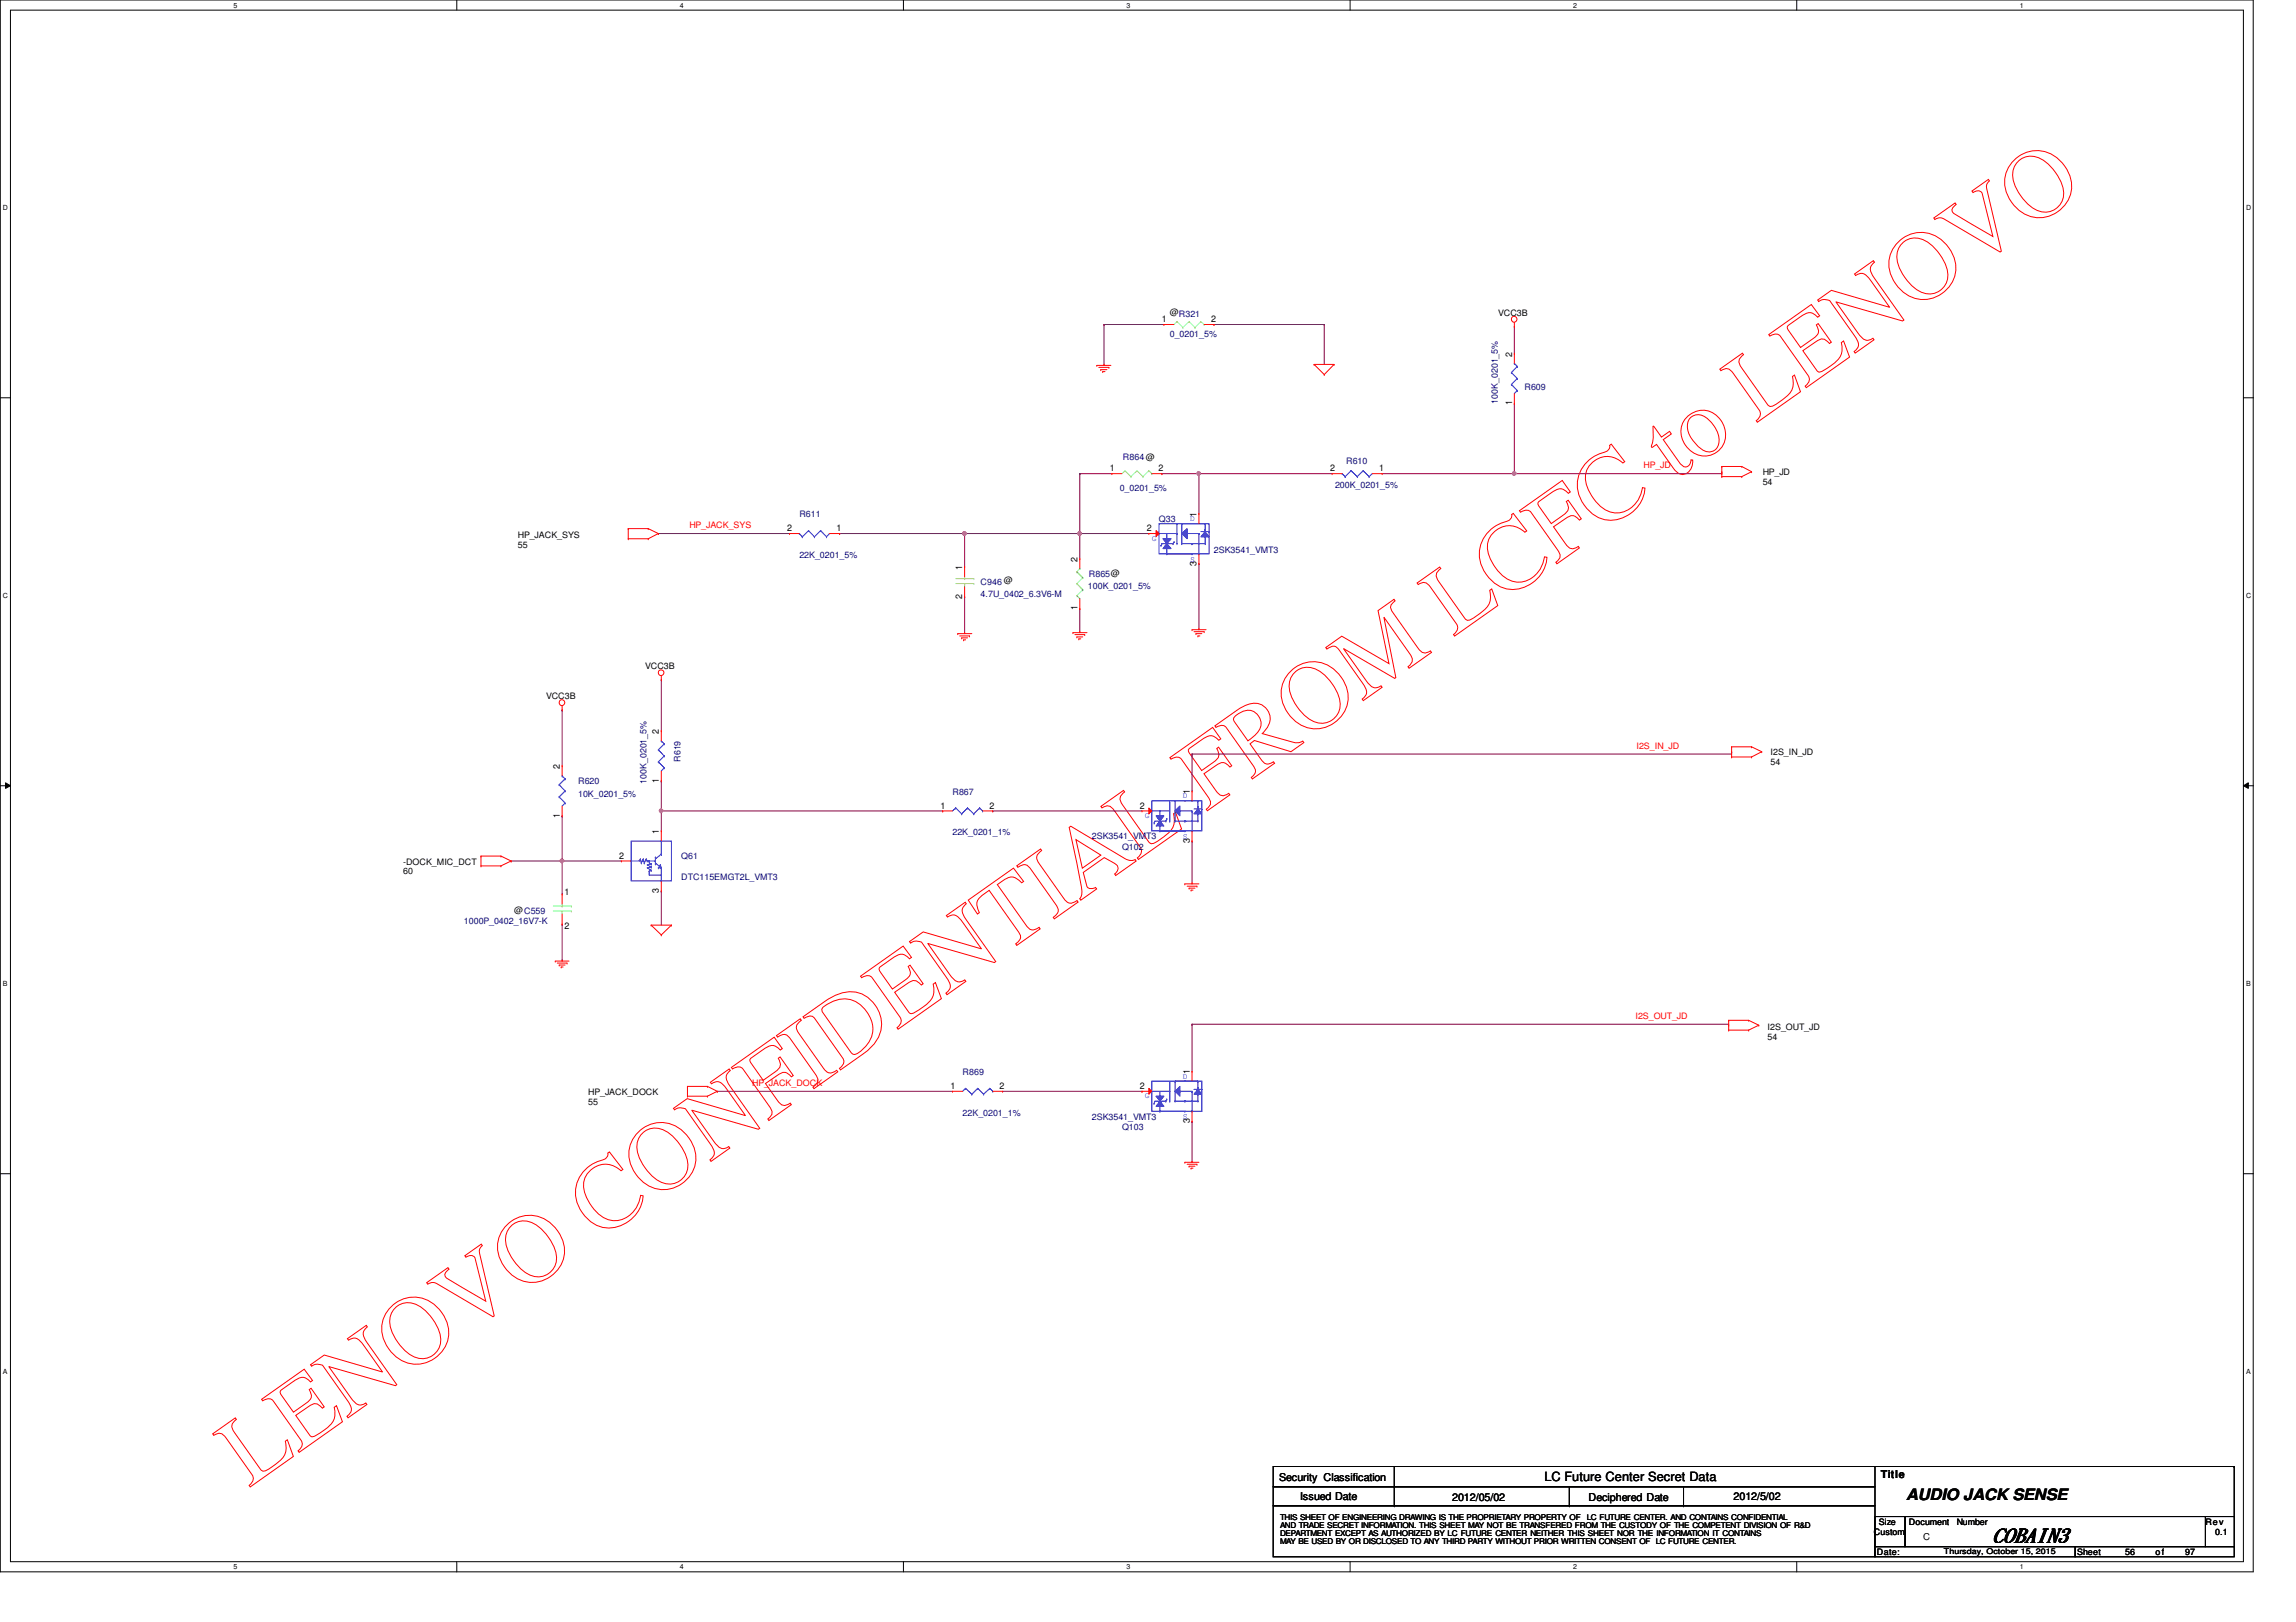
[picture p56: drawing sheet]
<svg xmlns="http://www.w3.org/2000/svg" width="297mm" height="210mm" viewBox="0 0 297 210" stroke-linecap="round" stroke-linejoin="round" font-family="sans-serif">
<defs><g id="words">
<text font-size="12.7" fill="#f00" x="32.2" y="192.5" transform="rotate(-35 32.2 192.5)">LENOVO CONFIDENTIAL FROM LCFC to LENOVO</text>
<text font-size="2.6" x="257.8" y="199.5">COBAIN3</text>
<text font-size="2" x="246.6" y="194.1">AUDIO JACK SENSE</text>
<text font-size="1.7" x="199.8" y="191.6">LC Future Center Secret Data</text>
<g font-size="1.4">
<text x="165.5" y="191.6">Security Classification</text>
<text x="243.3" y="191.2">Title</text>
<text x="168.2" y="194.1">Issued Date</text>
<text x="187.9" y="194.2">2012/05/02</text>
<text x="205.5" y="194.2">Deciphered Date</text>
<text x="224.3" y="194.1">2012/5/02</text>
</g>
<g font-size="1.2">
<text x="150.3" y="41.7">1</text>
<text x="156.7" y="41.7">2</text>
<text x="195.6" y="46.1" transform="rotate(-90 195.6 46.1)">2</text>
<text x="195.6" y="52.5" transform="rotate(-90 195.6 52.5)">1</text>
<text x="143.6" y="61">1</text>
<text x="149.9" y="61">2</text>
<text x="172.1" y="61">2</text>
<text x="178.4" y="61">1</text>
<text x="101.9" y="68.7">2</text>
<text x="108.2" y="68.7">1</text>
<text x="148.4" y="68.7">2</text>
<text x="154.8" y="66.9" transform="rotate(-90 154.8 66.9)">1</text>
<text x="124.5" y="77.5" transform="rotate(-90 124.5 77.5)">2</text>
<text x="124.5" y="73.7" transform="rotate(-90 124.5 73.7)">1</text>
<text x="139.4" y="72.7" transform="rotate(-90 139.4 72.7)">2</text>
<text x="154.8" y="73.2" transform="rotate(-90 154.8 73.2)">3</text>
<text x="139.4" y="79" transform="rotate(-90 139.4 79)">1</text>
<text x="85.3" y="95" transform="rotate(-90 85.3 95)">2</text>
<text x="72.4" y="99.5" transform="rotate(-90 72.4 99.5)">2</text>
<text x="85.3" y="101.3" transform="rotate(-90 85.3 101.3)">1</text>
<text x="72.4" y="105.8" transform="rotate(-90 72.4 105.8)">1</text>
<text x="85.3" y="108" transform="rotate(-90 85.3 108)">1</text>
<text x="121.7" y="104.6">1</text>
<text x="128" y="104.6">2</text>
<text x="147.4" y="104.6">2</text>
<text x="153.9" y="102.7" transform="rotate(-90 153.9 102.7)">1</text>
<text x="80.1" y="111.1">2</text>
<text x="153.9" y="109.1" transform="rotate(-90 153.9 109.1)">3</text>
<text x="73" y="115.9">1</text>
<text x="85.3" y="115.5" transform="rotate(-90 85.3 115.5)">3</text>
<text x="73" y="120.3">2</text>
<text x="123" y="140.9">1</text>
<text x="129.3" y="140.9">2</text>
<text x="147.4" y="140.9">2</text>
<text x="153.9" y="139" transform="rotate(-90 153.9 139)">1</text>
<text x="153.9" y="145.3" transform="rotate(-90 153.9 145.3)">3</text>
<text x="248.8" y="199.3">C</text>
</g>
<g font-size="1.1">
<text x="151.3" y="40.8">@R321</text>
<text x="193.8" y="40.9">VCC3B</text>
<text x="228" y="61.5">HP_JD</text>
<text x="228" y="62.8">54</text>
<text x="67" y="69.6">HP_JACK_SYS</text>
<text x="67" y="71">55</text>
<text x="83.5" y="86.6">VCC3B</text>
<text x="70.7" y="90.5">VCC3B</text>
<text x="229.1" y="97.7">I2S_IN_JD</text>
<text x="229.1" y="99.1">54</text>
<text x="52.2" y="111.9">-DOCK_MIC_DCT</text>
<text x="52.2" y="113.2">60</text>
<text x="66.5" y="118.1">@C559</text>
<text x="228.7" y="133.3">I2S_OUT_JD</text>
<text x="228.7" y="134.5">54</text>
<text x="76.1" y="141.7">HP_JACK_DOCK</text>
<text x="76.1" y="143">55</text>
<text x="243.1" y="197.4">Size</text>
<text x="247" y="197.4">Document</text>
<text x="253.2" y="197.4">Number</text>
<text x="285.3" y="197.4">Rev</text>
<text x="242.4" y="198.7">Custom</text>
<text x="242.8" y="201.3">Date:</text>
<text x="268.7" y="201.3">Sheet</text>
<text x="275" y="201.3">56</text>
<text x="278.8" y="201.3">o f</text>
<text x="282.7" y="201.3">97</text>
<text x="286.6" y="198.7">0.1</text>
</g>
<g font-size="1.1" fill="#000080">
<text x="151.3" y="43.6">0_0201_5%</text>
<text x="193.8" y="52.2" transform="rotate(-90 193.8 52.2)">100K_0201_5%</text>
<text x="197.2" y="50.5">R609</text>
<text x="145.3" y="59.5">R864 @</text>
<text x="144.9" y="63.5">0_0201_5%</text>
<text x="172.7" y="63.2">200K_0201_5%</text>
<text x="174.2" y="60.1">R610</text>
<text x="103.4" y="66.9">R611</text>
<text x="149.9" y="67.6">Q33</text>
<text x="157.1" y="71.6">2SK3541_VMT3</text>
<text x="103.4" y="72.2">22K_0201_5%</text>
<text x="126.9" y="75.7">C946 @</text>
<text x="126.9" y="77.3">4.7U_0402_6.3V6-M</text>
<text x="140.8" y="76.2">100K_0201_5%</text>
<text x="140.9" y="74.7">R865@</text>
<text x="74.8" y="101.5">R620</text>
<text x="83.6" y="101.4" transform="rotate(-90 83.6 101.4)">100K_0201_5%</text>
<text x="88.1" y="98.6" transform="rotate(-90 88.1 98.6)">R619</text>
<text x="74.8" y="103.1">10K_0201_5%</text>
<text x="123.2" y="102.8">R867</text>
<text x="88.1" y="111.2">Q61</text>
<text x="88.1" y="113.8">DTC115EMGT2L_VMT3</text>
<text x="123.2" y="108.1">22K_0201_1%</text>
<text x="141.3" y="108.6">2SK3541_VMT3</text>
<text x="145.2" y="109.9">Q102</text>
<text x="60" y="119.6">1000P_0402_16V7-K</text>
<text x="124.5" y="139.1">R869</text>
<text x="124.5" y="144.4">22K_0201_1%</text>
<text x="141.3" y="144.9">2SK3541_VMT3</text>
<text x="145.2" y="146.2">Q103</text>
</g>
<g font-size="1.1" fill="#f00">
<text x="212.6" y="60.6">HP_JD</text>
<text x="89.2" y="68.4">HP_JACK_SYS</text>
<text x="211.7" y="96.9">I2S_IN_JD</text>
<text x="211.6" y="131.9">I2S_OUT_JD</text>
<text x="97.3" y="140.5">HP_JACK_DOCK</text>
</g>
<g font-size="1.1" fill="#00f">
<text x="149" y="70">G</text>
<text x="154" y="67.4">D</text>
<text x="154" y="72.7">S</text>
<text x="148.1" y="105.9">G</text>
<text x="153" y="103.3">D</text>
<text x="153" y="108.6">S</text>
<text x="148.1" y="142.2">G</text>
<text x="153" y="139.6">D</text>
<text x="153" y="144.9">S</text>
</g>
<g font-size="1">
<text x="165.6" y="196.6">THIS SHEET OF ENGINEERING DRAWING IS THE PROPRIETARY PROPERTY OF</text>
<text x="165.6" y="197.7">AND TRADE SECRET INFORMATION. THIS SHEET MAY NOT BE TRANSFERED FROM THE CUSTODY OF THE COMPETENT DIVISION OF R&amp;D</text>
<text x="205.3" y="196.6">LC FUTURE CENTER. AND CONTAINS CONFIDENTIAL</text>
<text x="165.6" y="198.8">DEPARTMENT EXCEPT AS AUTHORIZED BY LC FUTURE CENTER NEITHER THIS SHEET NOR THE INFORMATION IT CONTAINS</text>
<text x="165.6" y="199.8">MAY BE USED BY OR DISCLOSED TO ANY THIRD PARTY WITHOUT PRIOR WRITTEN CONSENT OF LC FUTURE CENTER.</text>
<text x="251.5" y="201">Thursday, October 15, 2015</text>
</g>
<g font-size=".9">
<text x="30.2" y="1">5</text>
<text x="88" y="1">4</text>
<text x="145.8" y="1">3</text>
<text x="203.5" y="1">2</text>
<text x="261.3" y="1">1</text>
<text x=".4" y="27.2">D</text>
<text x="290.6" y="27.2">D</text>
<text x=".4" y="77.3">C</text>
<text x="290.6" y="77.3">C</text>
<text x=".4" y="127.6">B</text>
<text x="290.6" y="127.6">B</text>
<text x=".4" y="177.8">A</text>
<text x="290.6" y="177.8">A</text>
<text x="30.2" y="203.1">5</text>
<text x="88" y="203.1">4</text>
<text x="145.8" y="203.1">3</text>
<text x="203.5" y="203.1">2</text>
<text x="261.3" y="203.1">1</text>
</g>
</g></defs>
<path d="M0 0h291.5v203.4h-291.5zM1.4 1.3h288.8v200.8h-288.8z" fill="none" stroke="#000" stroke-width=".13"/>
<g fill="#fff">
<path d="M30.2 .2h.5v1h-.5z"/>
<path d="M30.2 202.3h.5v1h-.5z"/>
</g>
<path d="M59.1 0v1.3M59.1 202.1v1.3" fill="none" stroke="#000" stroke-width=".13"/>
<g fill="#fff">
<path d="M88 .2h.5v1h-.5z"/>
<path d="M88 202.3h.5v1h-.5z"/>
</g>
<path d="M116.9 0v1.3M116.9 202.1v1.3" fill="none" stroke="#000" stroke-width=".13"/>
<g fill="#fff">
<path d="M145.8 .2h.5v1h-.5z"/>
<path d="M145.8 202.3h.5v1h-.5z"/>
</g>
<path d="M174.7 0v1.3M174.7 202.1v1.3" fill="none" stroke="#000" stroke-width=".13"/>
<g fill="#fff">
<path d="M203.5 .2h.5v1h-.5z"/>
<path d="M203.5 202.3h.5v1h-.5z"/>
</g>
<path d="M232.4 0v1.3M232.4 202.1v1.3" fill="none" stroke="#000" stroke-width=".13"/>
<g fill="#fff">
<path d="M261.3 .2h.5v1h-.5z"/>
<path d="M261.3 202.3h.5v1h-.5z"/>
<path d="M.4 26.4h.6v1h-.6z"/>
<path d="M290.6 26.4h.6v1h-.6z"/>
<path d="M.4 76.5h.6v1.1h-.6z"/>
<path d="M290.6 76.5h.6v1.1h-.6z"/>
</g>
<path d="M0 51.5h1.4M290.2 51.5h1.3" fill="none" stroke="#000" stroke-width=".13"/>
<g fill="#fff">
<path d="M.4 126.7h.6v1.1h-.6z"/>
<path d="M290.6 126.7h.6v1.1h-.6z"/>
</g>
<path d="M0 101.7h1.4M.7 101.3l.7 .4-.7 .3zM290.2 101.7l.7-.4v.7zM290.2 101.7h1.3" fill="none" stroke="#000" stroke-width=".13"/>
<path d="M.7 101.3l.7 .4-.7 .3zM290.2 101.7l.7-.4v.7z" fill="#000"/>
<g fill="#fff">
<path d="M.4 177h.5v1h-.5z"/>
<path d="M290.6 177h.5v1h-.5z"/>
</g>
<path d="M0 151.9h1.4M290.2 151.9h1.3" fill="none" stroke="#000" stroke-width=".13"/>
<g fill="none" stroke="#800040" stroke-width=".13">
<path d="M142.8 42h.1M142.8 42h7.8M142.8 42v5.2M157.1 42h.1M157.1 42h14.2M171.3 42h.1M171.3 42v5.2M124.8 69h.1M124.8 69h23.8M139.7 69h.1M139.7 78.8h.1M139.7 69v3.3"/>
<path d="M139.7 78.8v2.9M154.2 97.6h.1M154.2 97.6h69.8"/>
</g>
<path d="M139.5 68.9l.2-.1 .2 .1-.1 .3-.1 .1-.2-.1z" fill-rule="evenodd" fill="#f0f"/>
<path d="M139.5 68.9l.2-.1 .2 .1-.1 .3-.1 .1-.2-.1z" fill="none" stroke="#f0f" stroke-width=".13"/>
<g fill="none" stroke="#800040" stroke-width=".13">
<path d="M124.8 77.2h.1M124.8 69h.1M124.8 69v4.3M124.8 77.2v4.7M139.7 61.3h.1M139.7 61.3h4.1M139.7 61.3v7.7M150.3 61.3h.1M150.3 61.3h22M155.1 72.9h.1M155.1 61.3h.1M155.1 61.3v5.2"/>
<path d="M155.1 72.9v8.5M178.8 61.3h17.1M195.9 61.3h.1M222.8 61h.1M222.8 61v.3M154.2 97.6h.1M154.2 97.6v4.8M224 97.3h.1M224 97.3v.3M85.6 104.9h36.4M122 104.9h.1M154.2 108.8h.1"/>
<path d="M154.2 108.8v5.5M154.2 132.5h.1M154.2 132.5h69.4v.2M154.2 132.5v6.1M223.6 132.7h.1M92.8 141.2h.1M92.8 141.2h30.4M154.2 145.1h.1M154.2 145.1v5.2"/>
</g>
<path d="M154.9 61.1h.3l.1 .2-.1 .1-.1 .1-.2-.1z" fill-rule="evenodd" fill="#f0f"/>
<path d="M154.9 61.1h.3l.1 .2-.1 .1-.1 .1-.2-.1z" fill="none" stroke="#f0f" stroke-width=".13"/>
<path d="M195.9 52.2h.1M195.9 42.2h.1M195.9 42.2v3.6M195.9 52.2v9.1h26.9M222.8 61.3h.1" fill="none" stroke="#800040" stroke-width=".13"/>
<path d="M195.7 61.1h.3l.1 .2-.1 .1-.1 .1-.2-.1z" fill-rule="evenodd" fill="#f0f"/>
<path d="M195.7 61.1h.3l.1 .2-.1 .1-.1 .1-.2-.1z" fill="none" stroke="#f0f" stroke-width=".13"/>
<path d="M85.2 69h.1M85.2 69h16.9M108.6 69h.1M108.6 69h16.2" fill="none" stroke="#800040" stroke-width=".13"/>
<path d="M124.6 68.9l.2-.1 .2 .1-.1 .3-.1 .1-.2-.1z" fill-rule="evenodd" fill="#f0f"/>
<path d="M124.6 68.9l.2-.1 .2 .1-.1 .3-.1 .1-.2-.1z" fill="none" stroke="#f0f" stroke-width=".13"/>
<path d="M85.6 88h.1M85.6 88v6.6M85.6 104.9h.1M85.6 101h.1M85.6 101v6.5M129.7 141.2h18M147.7 141.2h.1" fill="none" stroke="#800040" stroke-width=".13"/>
<path d="M85.4 104.7h.3l.1 .2-.1 .2-.2 .1-.1-.1z" fill-rule="evenodd" fill="#f0f"/>
<path d="M85.4 104.7h.3l.1 .2-.1 .2-.2 .1-.1-.1z" fill="none" stroke="#f0f" stroke-width=".13"/>
<path d="M72.7 111.4h.1M72.7 111.4h7.7M85.6 115.3h.1M85.6 115.3v4.4" fill="none" stroke="#800040" stroke-width=".13"/>
<path d="M72.5 111.2h.4v.2v.2h-.2h-.2z" fill-rule="evenodd" fill="#f0f"/>
<path d="M72.5 111.2h.4v.2v.2h-.2h-.2z" fill="none" stroke="#f0f" stroke-width=".13"/>
<path d="M72.7 91.9h.1M72.7 91.9v7.2M66.1 111.4h.1M66.1 111.4h6.6M72.7 105.6h.1M72.7 119.6h.1M72.7 111.4h.1M72.7 105.6v10.1M72.7 119.6v4.6M128.4 104.9h.1M128.4 104.9h19.3" fill="none" stroke="#800040" stroke-width=".13"/>
<g fill="none" stroke="#f00" stroke-width=".13">
<path d="M141.9 47.3h.1M141.9 47.3h1.8M142.2 47.5h1.3M142.4 47.8h.1M142.4 47.8h.8M142.7 48.1h.1M142.7 48.1h.3M142.8 47.2h.1M142.8 47.2v.1M143.5 47.5h.1M150.6 42h.1M150.6 42h1.3"/>
<path d="M155.8 42h1.3M157.1 42h.1M170 47.2h.1M170 47.2h2.6M170 47.2l1.3 1.3M171.3 48.5h.1M172.6 47.2h.1M172.6 47.2l-1.3 1.3M195.9 42.2h.1M195.9 52.2h.1M195.9 45.8h.1M195.9 41.7v.5"/>
<path d="M195.9 45.8v1.2M195.9 50.9v1.3M81.3 68.4h.1M81.3 69.7h.1M81.3 68.4h2.6M81.3 68.4v1.3M81.3 69.7h2.6M83.9 68.4h.1M83.9 69.7h.1M83.9 68.4l1.3 .6M85.2 69h.1M85.2 69l-1.3 .7"/>
<path d="M139.7 78.8h.1M139.7 72.3h.1M139.7 72.3v1.3M139.7 77.5v1.3M222.8 60.4h.1M222.8 61.7h.1M222.8 60.4h2.5M222.8 60.4v1.3M222.8 61.7h2.5M225.3 60.4h.1M225.3 61.7h.1M225.3 60.4l1.3 .6"/>
<path d="M226.6 61h.1M226.6 61l-1.3 .7M72.7 91.9h.1M72.7 91.4v.5M85.6 88h.1M85.6 94.6h.1M85.6 87.5v.5M85.6 94.6v1.3M85.6 99.8v1.2M123.9 82h.1M123.9 82h1.8M124.2 82.3h1.2"/>
<path d="M124.4 82.5h.1M124.4 82.5h.8M124.7 82.8h.1M124.7 82.8h.2M124.8 81.9h.1M124.8 81.9v.1M125.4 82.3h.1M138.8 81.9h.1M138.8 81.9h1.8M139.1 82.1h1.2M139.3 82.4h.1M139.3 82.4h.8"/>
<path d="M139.6 82.7h.1M139.6 82.7h.2M139.7 81.7h.1M139.7 81.7v.2M140.3 82.1h.1M154.2 81.5h.1M154.2 81.5h1.8M154.5 81.7h1.3M154.7 82h.1M154.7 82h.8M155 82.3h.1M155 82.3h.2"/>
<path d="M155.1 81.4h.1M155.1 81.4v.1M155.8 81.7h.1M224 96.6h.1M224 98h.1M224 96.6h2.6M224 96.6v1.4M224 98h2.6M226.6 96.6h.1M226.6 98h.1M226.6 96.6l1.3 .7M227.9 97.3h.1"/>
<path d="M227.9 97.3l-1.3 .7M62.2 110.8h.1M62.2 112.1h.1M62.2 110.8h2.6M62.2 110.8v1.3M62.2 112.1h2.6M64.8 110.8h.1M64.8 112.1h.1M64.8 110.8l1.3 .6M66.1 111.4h.1M66.1 111.4l-1.3 .7M80.4 111.4h.1"/>
<path d="M80.4 111.4h1.3M84.2 119.7h.1M84.2 119.7h2.7M84.2 119.7l1.4 1.3M85.6 107.5h.1M85.6 115.3h.1M85.6 101h.1M85.6 107.5v1.3M85.6 114v1.3M86.9 119.7h.1M86.9 119.7l-1.3 1.3M153.3 114.4h.1"/>
<path d="M153.3 114.4h1.8M153.6 114.7h1.3M153.8 114.9h.1M153.8 114.9h.8M154.1 115.2h.1M154.1 115.2h.2M154.2 114.3h.1M154.2 114.3v.1M154.9 114.7h.1M71.8 124.4h.1M71.8 124.4h1.8M72.1 124.6h1.3"/>
<path d="M72.3 124.9h.1M72.3 124.9h.8M72.6 125.1h.1M72.6 125.1h.3M72.7 124.2h.1M72.7 124.2v.2M73.4 124.6h.1M85.6 121h.1M223.6 132h.1M223.6 133.3h.1M223.6 132h2.6M223.6 132v1.3"/>
<path d="M223.6 133.3h2.6M226.2 132h.1M226.2 133.3h.1M226.2 132l1.3 .7M227.5 132.7h.1M227.5 132.7l-1.3 .6M88.9 141.9h.1M88.9 140.6h.1M88.9 140.6h2.6M88.9 141.9h2.6M88.9 140.6v1.3M91.5 140.6h.1"/>
<path d="M91.5 141.9h.1M91.5 140.6l1.3 .6M92.8 141.2h.1M92.8 141.2l-1.3 .7M153.3 150.4h.1M153.3 150.4h1.8M153.6 150.7h1.3M153.8 150.9h.1M153.8 150.9h.8M154.1 151.2h.1M154.1 151.2h.2M154.2 150.3h.1"/>
<path d="M154.2 150.3v.1M154.9 150.7h.1"/>
<circle cx="195.9" cy="41.3" r=".38"/>
<circle cx="72.7" cy="90.9" r=".38"/>
<circle cx="85.5" cy="87.1" r=".37"/>
</g>
<g fill="none" stroke="#000" stroke-width=".13">
<path d="M164.7 189.8h77.9v2.6h-77.9zM164.7 192.4h77.9v2.5h-77.9zM164.7 194.9h77.9v6.6h-77.9zM180.4 192.4h.1M180.4 194.9h.1M180.4 189.8v5.1M203 194.9h.1M203 192.4v2.5M217.8 194.9h.1M217.8 192.4v2.5M242.4 189.8h46.6M242.6 196.3h3.9v3.9h-3.9z"/>
<path d="M246.5 196.3h38.8v3.9h-38.8zM285.3 196.3h3.7v3.9h-3.7zM289 189.8h.1M289 189.8v6.5M242.6 200.2h25.9v1.3h-25.9zM268.5 200.2h20.5v1.3h-20.5z"/>
</g>
<g fill="none" stroke="#00f" stroke-width=".13">
<path d="M195.5 49.7h.1M195.5 48.2h.1M195.5 49.7l.8 .8M195.5 48.2l.8 .8M195.9 47h.1M195.9 47l.4 .4M196.3 50.5h.1M196.3 49h.1M196.3 47.4h.1M196.3 50.5l-.4 .4M196.3 49l-.8 .7M196.3 47.4l-.8 .8"/>
<path d="M85.2 98.6h.1M85.2 97h.1M85.2 98.6l.7 .8M85.2 97l.7 .8M85.6 95.9h.1M85.6 95.9l.3 .4M85.9 99.4h.1M85.9 97.8h.1M85.9 96.3h.1M85.9 99.4l-.3 .4M85.9 97.8l-.7 .8M85.9 96.3l-.7 .7"/>
<path d="M81.7 108.8h5.2v5.2h-5.2zM81.7 111.4h.1M82.8 111.2h.1M82.8 111.2l-.1 .2h-1M82.8 111.2l.2 .5M83 111.7h.1M83.2 111.2h.1M83.2 111.2l.2 .5M83.2 111.2l-.2 .5M83.4 111.7h.1M83.6 111.2h.1M83.6 111.2l.1 .2"/>
<path d="M83.6 111.2l-.2 .5M83.7 111.4h.1M83.7 111.4h1.1M84 111.4h.1M84 112.7h.1M84 111.4v.3l.2 .1M84 112.7v.5h1.6M84.2 111.8h.1M84.2 112.6h.1M84.2 112.2h.1M84.2 112.2l-.5 .1 .5 .3M84.2 111.8l-.5 .1 .5 .3"/>
<path d="M84.2 112.6l-.2 .1M84.8 110.9h.1M84.8 111.4h.1M84.8 110.9v1M84.8 111.7l.8 .6M85.2 112.3h.1M85.2 112.3h.4M85.4 111.9h.1M85.4 111.9l.2 .4M85.4 111.9l-.2 .4M85.6 114h.1M85.6 110.5h.1"/>
<path d="M85.6 113.2h.1M85.6 112.3h.1M85.6 108.8v1.7M85.6 112.3v1.7M85.6 110.5l-.8 .7"/>
</g>
<path d="M152.3 41.6h.1M152.3 41.6l-.4 .4M152.3 41.6l.7 .8M153 42.4h.1M153.8 41.6h.1M153.8 41.6l-.8 .8M153.8 41.6l.8 .8M154.6 42.4h.1M155.4 41.6h.1M155.4 41.6l-.8 .8M155.4 41.6l.4 .4M155.8 42h.1" fill="none" stroke="#80ff80" stroke-width=".13"/>
<path d="M139.3 77.1h.1M139.3 75.5h.1M139.3 74h.1M139.3 77.1l.4 .4M139.3 75.5l.8 .8M139.3 74l.8 .8M139.7 73.6h.1M139.7 73.6l-.4 .4M140.1 76.3h.1M140.1 74.8h.1M140.1 76.3l-.8 .8M140.1 74.8l-.8 .7" fill="none" stroke="#00ff80" stroke-width=".13"/>
<path d="M152 141.2l.7-.6v1.3z" fill="#00f"/>
<path d="M152 141.2l.7-.6v1.3z" fill="none" stroke="#00f" stroke-width=".13"/>
<path d="M155 141l.5 .6h-1z" fill="#00f"/>
<g fill="none" stroke="#00f" stroke-width=".13">
<path d="M151.3 139.9v2.6M152 139.9h.1M152 139.9h3M152 139.9v2.6M155 139.9h.1M155 139.9v1.1M149.3 142.8h.1M150.8 142.5h.1M150.8 142.5h-1.4l-.1 .3M151 142.2h.1M151 142.2l-.2 .3M151.3 142.5h.1"/>
<path d="M152 142.5h.1M152 142.5h3M152.7 141.2h.1M152.7 141.2h1.5M153.3 142.5h.1M154.2 141.2h.1M154.2 141.2v1.3M154.5 141h1M155 141l.5 .6h-1zM155 140.7h.1M155 142.5h.1M155 141.6h.1"/>
<path d="M155 141.6v.9M155.5 141h.1"/>
</g>
<path d="M150.1 142.5l.5 .7h-1z" fill="#00f"/>
<path d="M150.1 142.5l.5 .7h-1z" fill="none" stroke="#00f" stroke-width=".13"/>
<path d="M149.6 141.9h1l-.5 .6z" fill="#00f"/>
<path d="M149 139.9h6.5v3.9h-6.5zM149 141.2h2.3M149.6 141.9h1l-.5 .6zM150.1 141.9h.1M150.1 143.8h.1M150.1 141.2v.7M150.1 143.2v.6M150.1 143.8h3.2M151.3 141.2h.1M153.3 143.8h.1M154.2 143.8h.1M154.2 142.5v1.3" fill="none" stroke="#00f" stroke-width=".13"/>
<path d="M148.6 140.8l.4 .4-.4 .4z" fill="#f00"/>
<g fill="none" stroke="#f00" stroke-width=".13">
<path d="M124.8 73.3h.1M124.8 77.2h.1M124.8 73.3v1.3M124.8 75.9v1.3M172.3 61.3h.1M172.3 61.3h1.3M177.5 61.3h1.3M178.8 61.3h.1M72.7 99.1h.1M72.7 99.1v1.3M72.7 105.6h.1M72.7 104.3v1.3"/>
<path d="M122 104.9h.1M122 104.9h1.2M127.1 104.9h1.3M128.4 104.9h.1M154.2 138.6h.1M154.2 138.6v1.3M147.7 141.2h.1M147.7 141.2h1.3M148.6 140.8l.4 .4-.4 .4zM154.2 145.1h.1M154.2 143.8v1.3"/>
</g>
<path d="M123.7 75.5h2.3M123.7 74.9h2.3M124.8 74.9h.1M124.8 75.5h.1M124.8 74.6v.3M124.8 75.5v.4M126 75.5h.1M126 74.9h.1" fill="none" stroke="#80ff80" stroke-width=".13"/>
<g fill="none" stroke="#00f" stroke-width=".13">
<path d="M173.6 61.3h.1M173.6 61.3l.4 .4M174 61.7h.1M174.8 60.9h.1M174.8 60.9l.8 .8M174.8 60.9l-.8 .8M175.6 61.7h.1M176.4 60.9h.1M176.4 60.9l.7 .8M176.4 60.9l-.8 .8M177.1 61.7h.1M177.5 61.3l-.4 .4"/>
<path d="M72.3 103.1h.1M72.3 101.6h.1M72.3 103.1l.8 .8M72.3 101.6l.8 .8M72.7 100.4h.1M72.7 100.4l.4 .4M73.1 103.9h.1M73.1 102.4h.1M73.1 100.8h.1M73.1 103.9l-.4 .4M73.1 102.4l-.8 .7M73.1 100.8l-.8 .8"/>
<path d="M123.7 104.6h.1M123.7 104.6l-.5 .3M123.7 104.6l.7 .7M124.4 105.3h.1M125.2 104.6h.1M125.2 104.6l-.8 .7M125.2 104.6l.8 .7M126 105.3h.1M126.7 104.6h.1M126.7 104.6l-.7 .7M126.7 104.6l.4 .3M127.1 104.9h.1"/>
</g>
<path d="M152 104.9l.7-.6v1.3z" fill="#00f"/>
<path d="M152 104.9l.7-.6v1.3z" fill="none" stroke="#00f" stroke-width=".13"/>
<path d="M155 104.7l.5 .6h-1z" fill="#00f"/>
<g fill="none" stroke="#00f" stroke-width=".13">
<path d="M149.3 106.5h.1M150.8 106.3h.1M150.8 106.3h-1.4l-.1 .2M151 106h.1M151 106l-.2 .3M151.3 106.3h.1M151.3 103.6v2.7M152 103.6h.1M152 106.3h.1M152 103.6h3M152 103.6v2.7M152 106.3h3"/>
<path d="M152.7 104.9h.1M152.7 104.9h1.5M153.3 106.3h.1M154.2 104.9h.1M154.2 104.9v1.4M154.5 104.7h1M155 104.7l.5 .6h-1zM155 103.6h.1M155 104.4h.1M155 106.3h.1M155 105.3h.1M155 103.6v1.1"/>
<path d="M155 105.3v1M155.5 104.7h.1"/>
</g>
<path d="M150.1 106.3l.5 .6h-1z" fill="#00f"/>
<path d="M150.1 106.3l.5 .6h-1z" fill="none" stroke="#00f" stroke-width=".13"/>
<path d="M149.6 105.6h1l-.5 .7z" fill="#00f"/>
<path d="M149 103.6h6.5v3.9h-6.5zM149 104.9h2.3M149.6 105.6h1l-.5 .7zM150.1 105.6h.1M150.1 107.5h.1M150.1 104.9v.7M150.1 106.9v.6M150.1 107.5h3.2M151.3 104.9h.1M153.3 107.5h.1M154.2 107.5h.1M154.2 106.3v1.2" fill="none" stroke="#00f" stroke-width=".13"/>
<path d="M148.6 104.6l.4 .3-.4 .4z" fill="#f00"/>
<g fill="none" stroke="#f00" stroke-width=".13">
<path d="M102.1 69h.1M102.1 69h1.3M107.3 69h1.3M108.6 69h.1M143.8 61.3h.1M143.8 61.3h1.4M149 61.3h1.3M150.3 61.3h.1M72.7 115.7h.1M72.7 119.6h.1M72.7 115.7v1.3M72.7 118.3v1.3"/>
<path d="M147.7 104.9h.1M147.7 104.9h1.3M148.6 104.6l.4 .3-.4 .4zM154.2 102.4h.1M154.2 108.8h.1M154.2 102.4v1.2M154.2 107.5v1.3M123.2 141.2h.1M123.2 141.2h1.3M128.4 141.2h1.3M129.7 141.2h.1"/>
</g>
<g fill="none" stroke="#00f" stroke-width=".13">
<path d="M103.4 69h.1M103.4 69l.4 .5M103.8 69.5h.1M104.6 68.7h.1M104.6 68.7l.8 .8M104.6 68.7l-.8 .8M105.4 69.5h.1M106.2 68.7h.1M106.2 68.7l.7 .8M106.2 68.7l-.8 .8M106.9 69.5h.1M107.3 69l-.4 .5"/>
<path d="M124.9 140.8h.1M124.9 140.8l-.4 .4M124.9 140.8l.8 .8M125.7 141.6h.1M126.5 140.8h.1M126.5 140.8l-.8 .8M126.5 140.8l.8 .8M127.3 141.6h.1M128.1 140.8h.1M128.1 140.8l-.8 .8M128.1 140.8l.3 .4M128.4 141.2h.1"/>
</g>
<g fill="none" stroke="#80ff80" stroke-width=".13">
<path d="M145.5 60.9h.1M145.5 60.9l-.3 .4M145.5 60.9l.8 .8M146.3 61.7h.1M147.1 60.9h.1M147.1 60.9l-.8 .8M147.1 60.9l.8 .8M147.9 61.7h.1M148.6 60.9h.1M148.6 60.9l-.7 .8M148.6 60.9l.4 .4M149 61.3h.1"/>
<path d="M71.6 117.9h2.3M71.6 117.3h2.3M72.7 117.3h.1M72.7 117.9h.1M72.7 117v.3M72.7 117.9v.4M73.9 117.9h.1M73.9 117.3h.1"/>
</g>
<path d="M152.9 69l.7-.6v1.3z" fill="#00f"/>
<path d="M152.9 69l.7-.6v1.3z" fill="none" stroke="#00f" stroke-width=".13"/>
<path d="M155.9 68.8l.5 .7h-1z" fill="#00f"/>
<g fill="none" stroke="#00f" stroke-width=".13">
<path d="M150.2 70.6h.1M151.8 70.4h.1M151.8 70.4h-1.5l-.1 .2M151.9 70.1h.1M151.9 70.1l-.1 .3M152.3 70.4h.1M152.3 67.8v2.6M152.9 67.8h.1M152.9 70.4h.1M152.9 67.8h3M152.9 67.8v2.6M152.9 70.4h3"/>
<path d="M153.6 69h.1M153.6 69h1.5M154.2 70.4h.1M155.1 69h.1M155.1 69v1.4M155.4 68.8h1M155.9 68.8l.5 .7h-1zM155.9 67.8h.1M155.9 68.5h.1M155.9 70.4h.1M155.9 69.5h.1M155.9 67.8v1"/>
<path d="M155.9 69.5v.9M156.4 68.8h.1"/>
</g>
<path d="M151 70.4l.5 .6h-1.1z" fill="#00f"/>
<path d="M151 70.4l.5 .6h-1.1z" fill="none" stroke="#00f" stroke-width=".13"/>
<path d="M150.4 69.7h1.1l-.5 .7z" fill="#00f"/>
<path d="M149.9 67.8h6.5v3.9h-6.5zM149.9 69h2.4M150.4 69.7h1.1l-.5 .7zM151 69.7h.1M151 71.7h.1M151 69v.7M151 71v.7M151 71.7h3.2M152.3 69h.1M154.2 71.7h.1M155.1 71.7h.1M155.1 70.4v1.3" fill="none" stroke="#00f" stroke-width=".13"/>
<path d="M149.6 68.7l.3 .3-.3 .4z" fill="#f00"/>
<path d="M148.6 69h.1M148.6 69h1.3M149.6 68.7l.3 .3-.3 .4zM155.1 66.5h.1M155.1 72.9h.1M155.1 66.5v1.3M155.1 71.7v1.2" fill="none" stroke="#f00" stroke-width=".13"/>
<path d="M139.5 68.9l.2-.1 .2 .1-.1 .3-.1 .1-.2-.1z" fill-rule="evenodd" fill="#f0f"/>
<path d="M139.5 68.9l.2-.1 .2 .1-.1 .3-.1 .1-.2-.1z" fill="none" stroke="#f0f" stroke-width=".13"/>
<path d="M154.9 61.1h.3l.1 .2-.1 .1-.1 .1-.2-.1z" fill-rule="evenodd" fill="#f0f"/>
<path d="M154.9 61.1h.3l.1 .2-.1 .1-.1 .1-.2-.1z" fill="none" stroke="#f0f" stroke-width=".13"/>
<path d="M195.7 61.1h.3l.1 .2-.1 .1-.1 .1-.2-.1z" fill-rule="evenodd" fill="#f0f"/>
<path d="M195.7 61.1h.3l.1 .2-.1 .1-.1 .1-.2-.1z" fill="none" stroke="#f0f" stroke-width=".13"/>
<path d="M124.6 68.9l.2-.1 .2 .1-.1 .3-.1 .1-.2-.1z" fill-rule="evenodd" fill="#f0f"/>
<path d="M124.6 68.9l.2-.1 .2 .1-.1 .3-.1 .1-.2-.1z" fill="none" stroke="#f0f" stroke-width=".13"/>
<path d="M85.4 104.7h.3l.1 .2-.1 .2-.2 .1-.1-.1z" fill-rule="evenodd" fill="#f0f"/>
<path d="M85.4 104.7h.3l.1 .2-.1 .2-.2 .1-.1-.1z" fill="none" stroke="#f0f" stroke-width=".13"/>
<path d="M72.5 111.2h.4v.2v.2h-.2h-.2z" fill-rule="evenodd" fill="#f0f"/>
<path d="M72.5 111.2h.4v.2v.2h-.2h-.2z" fill="none" stroke="#f0f" stroke-width=".13"/>
<use href="#words"/>
</svg>
